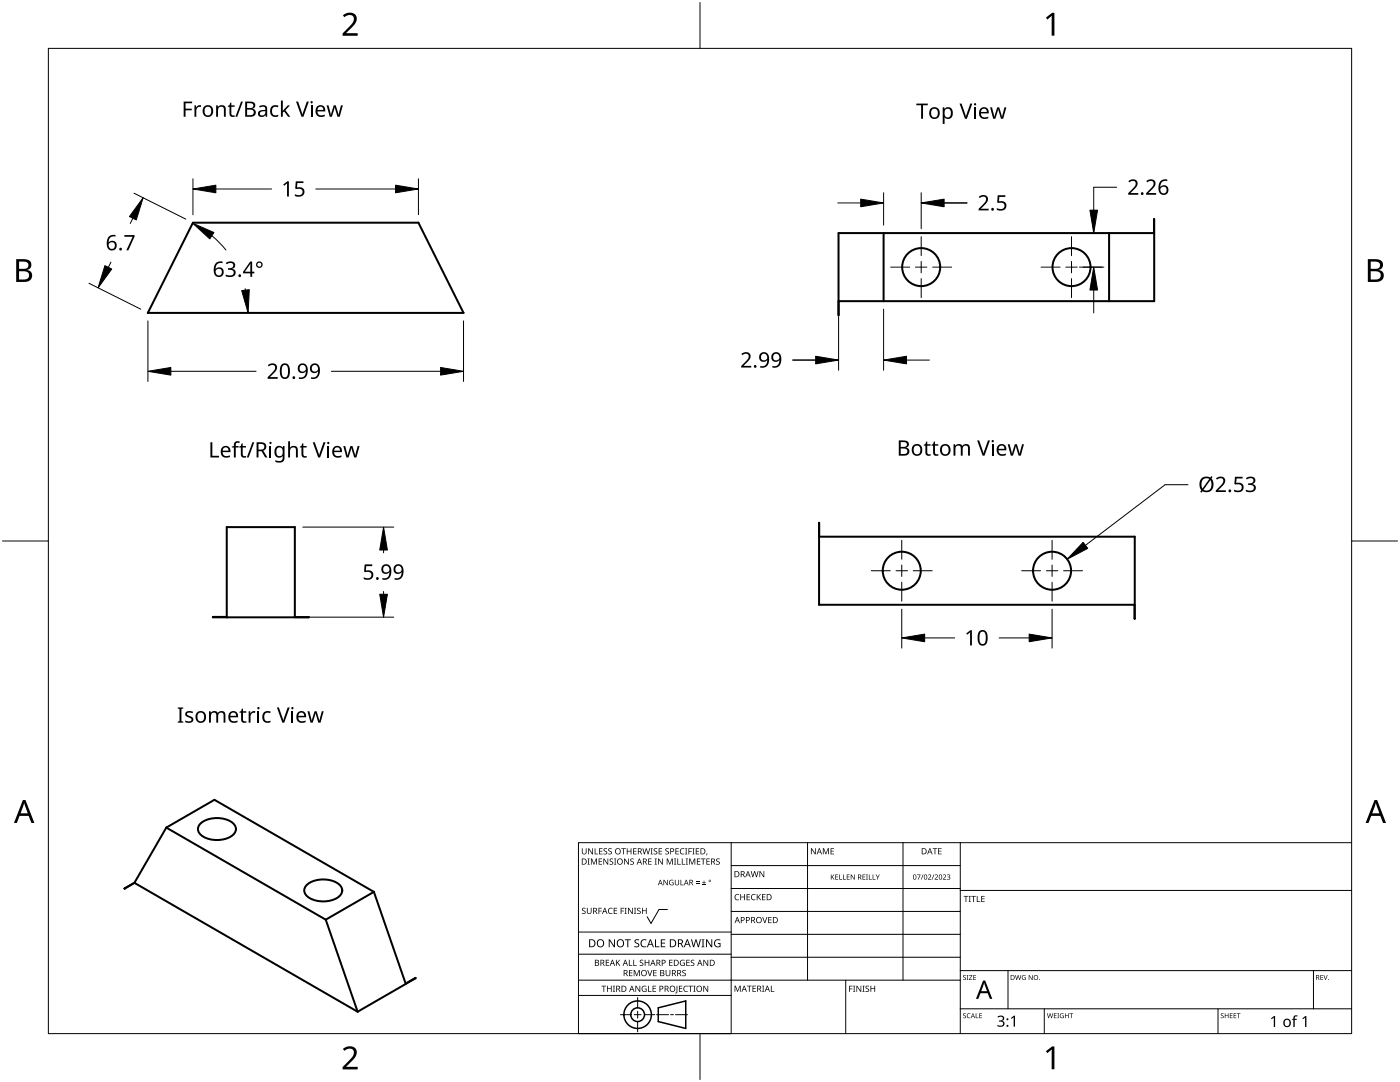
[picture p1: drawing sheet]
<svg xmlns="http://www.w3.org/2000/svg" width="279mm" height="216mm" viewBox="0 0 279 216" stroke-linecap="round" stroke-linejoin="round" font-family="sans-serif">
<g fill="none" stroke="#000" stroke-width=".4">
<path d="M38.5 44.4h45l9 18h-63zM176.3 46.5v13.6M221.3 46.5v13.6M29.5 62.4h.1M167.3 62.9h.1M167.4 60.1h62.9v-16.4v2.8h-63v16.4M163.5 104.3v2.8h63v16.3l-.1-2.7h-62.9zM45.3 123.1l-2.8 .1h19.1l-2.8-.1v-17.9h-13.5v18M24.9 177.3h.1M26.8 176.1l44.6 25.8M26.8 176.1l-1.9 1.2M33.2 165.1l31.8 18.4"/>
<path d="M33.2 165.1l-6.4 11M33.2 165.1l9.6-5.5 31.8 18.4M39.9 164.5a5.3 5.3 0 0 1 6.8 0 1.68 1.68 0 0 1-1 2.6 5.5 5.5 0 0 1-5.8-.7 1.4 1.4 0 0 1 0-1.9zM61.1 176.7a5.3 5.3 0 0 1 6.8 0 1.68 1.68 0 0 1-1 2.7 5.5 5.5 0 0 1-5.8-.8 1.4 1.4 0 0 1 0-1.9zM74.6 178l6.4 18.3 1.9-1.1-11.5 6.7M74.6 178l-9.6 5.5M65 183.5l6.4 18.4"/>
<circle cx="183.8" cy="53.3" r="3.8"/>
<circle cx="213.8" cy="53.3" r="3.8"/>
<circle cx="180" cy="113.9" r="3.8"/>
<circle cx="210" cy="113.9" r="3.8"/>
</g>
<path d="M9.7 9.7h260v196.5h-260z" fill="none" stroke="#000" stroke-width=".2"/>
<path d="M139.7 .5v9.2M.5 108h9.2M269.7 108h9.2M139.7 206.2v9.2" fill="none" stroke="#000" stroke-width=".2"/>
<g fill="#000">
<path d="M68.4 3.1a1.64 1.64 0 0 1 2.8 .4 2.52 2.52 0 0 1-1.2 2.2l-.9 .9h2.3v.5h-3v-.4l1.2-1.2a1.95 1.95 0 0 0 .9-2.2 1.23 1.23 0 0 0-1.8 .1zM208.7 3.5l1.3-.9h.4v4.5h-.5v-4l-.9 .8zM68.4 209.3a1.64 1.64 0 0 1 2.8 .4 2.52 2.52 0 0 1-1.2 2.2l-.9 1h2.3v.5h-3v-.5l1.2-1.2a1.95 1.95 0 0 0 .9-2.1 1.23 1.23 0 0 0-1.8 .1zM208.7 209.8l1.3-1h.4v4.6h-.5v-4l-.9 .7z"/>
<path d="M3.2 51.7h1.3a1.28 1.28 0 0 1 1.7 1.3 1.04 1.04 0 0 1-.8 .9 1.23 1.23 0 0 1 1 1.5 1.23 1.23 0 0 1-1.6 .9h-1.6zM3.8 54.1v1.7h.9a.86 .86 0 0 0 1.1-.9 .86 .86 0 0 0-1.1-.8zM3.8 52.2v1.4h.8a.78 .78 0 0 0 1.1-.7 .78 .78 0 0 0-1.1-.7z"/>
<path d="M273 51.7h1.3a1.28 1.28 0 0 1 1.7 1.3 1.04 1.04 0 0 1-.9 .9 1.23 1.23 0 0 1 1 1.5 1.23 1.23 0 0 1-1.5 .9h-1.6zM273.6 54.1v1.7h.9a.86 .86 0 0 0 1.1-.9 .86 .86 0 0 0-1.2-.8zM273.6 52.2v1.4h.8a.78 .78 0 0 0 1-.7 .78 .78 0 0 0-1.1-.7z"/>
<path d="M4.6 159.6h.5l1.8 4.6h-.6l-.6-1.4h-1.8l-.5 1.4h-.6zM4.8 160.2l-.7 2.1h1.4z"/>
<path d="M274.3 159.6h.5l1.8 4.6h-.6l-.5-1.4h-1.8l-.6 1.4h-.6zM274.6 160.2l-.7 2.1h1.4z"/>
</g>
<g fill="none" stroke="#000" stroke-width=".2">
<path d="M145.9 168.1v38.1h-30.5v-38.1h154.3M145.9 172.7h45.7M145.9 177.3h45.7M161.2 168.1v27.5M180.2 168.1v27.5M191.6 168.1v38.1M191.6 177.7h78.1M115.4 198.6h30.5M115.4 195.6h76.2M115.4 190.4h30.5M115.4 186h30.5M127.3 199v2.1"/>
<path d="M133.2 181.5h-1.7l-1.6 2.8-.7-1.4M145.9 181.9h45.7M145.9 186.4h45.7M145.9 191h45.7M168.8 195.6v10.6M191.6 193.7h78.1M201.2 193.7v7.6M262.1 193.7v7.6M123.8 202.5h2.1M126.6 202.5h1.3M127.3 201.8v1.4M127.3 203.8v2.1"/>
<path d="M128.6 202.5h2.1M131 202.5h2.4M133.8 202.5h.6M134.8 202.5h2.4M191.6 201.3h78.1M208.4 201.3v4.9M243.1 201.3v4.9"/>
</g>
<g fill="#000">
<path d="M116.1 169.3h.2v.8a.32 .32 0 0 0 .3 .3 .32 .32 0 0 0 .3-.3v-.8h.2v.8a.47 .47 0 0 1-.5 .4 .47 .47 0 0 1-.5-.5zM117.3 171.3h.4l-.1 .1v1l.1 .1h-.4l.1-.1v-1zM117.4 169.3h.2l.6 1v-1h.1v1.2h-.1l-.7-1v1h-.1zM117.9 171.3h.3l.3 1 .4-1h.2v1.2h-.1v-1l-.4 1h-.1l-.4-1v1h-.2zM118.7 169.3h.1v1h.6v.2h-.7zM119.5 171.3h.7v.1h-.6v.4h.5v.2h-.5v.4h.6v.1h-.7zM119.6 169.3h.6v.1h-.5v.4h.5v.1h-.5v.4h.5v.2h-.6zM120.5 169.4l.4-.1h.3l-.1 .1a.25 .25 0 0 0-.4-.1 .25 .25 0 0 0 0 .4 .4 .4 0 0 1 .5 .3 .4 .4 0 0 1-.3 .5 .4 .4 0 0 1-.5-.2h.2a.27 .27 0 0 0 .4-.1 .27 .27 0 0 0-.3-.3l-.2-.2zM120.4 171.3h.2l.6 1v-1h.2v1.2h-.2l-.6-1v1h-.2zM121.4 169.4l.5-.1h.2v.1a.25 .25 0 0 0-.4-.1 .25 .25 0 0 0 0 .4 .4 .4 0 0 1 .4 .3 .4 .4 0 0 1-.2 .5 .4 .4 0 0 1-.5-.2h.1a.27 .27 0 0 0 .5-.1 .27 .27 0 0 0-.4-.3l-.2-.2zM121.7 171.4l.4-.1 .3 .1-.1 .1a.25 .25 0 0 0-.4-.1 .25 .25 0 0 0 0 .4 .4 .4 0 0 1 .5 .3 .4 .4 0 0 1-.3 .5 .4 .4 0 0 1-.5-.3l.2 .1a.27 .27 0 0 0 .4-.2 .27 .27 0 0 0-.3-.3l-.2-.2zM122.5 171.3h.5l-.2 .1v1l.2 .1h-.5l.2-.1v-1z"/>
<path d="M124 169.3h.9v.1h-.4v1.1h-.1v-1.1h-.4zM124.6 171.3h.1l.7 1v-1h.1v1.2h-.2l-.6-1v1h-.1zM125.1 169.3h.1v.5h.7v-.5h.1v1.2h-.1v-.6h-.7v.6h-.1zM125.8 171.4l.5-.1 .2 .1v.1a.25 .25 0 0 0-.4-.1 .25 .25 0 0 0 0 .4 .4 .4 0 0 1 .4 .3 .4 .4 0 0 1-.2 .5 .4 .4 0 0 1-.5-.3l.1 .1a.27 .27 0 0 0 .5-.2 .27 .27 0 0 0-.4-.3l-.2-.2zM126.4 169.3h.6v.1h-.5v.4h.5v.1h-.5v.4h.5v.2h-.6zM128.2 169.3h.2l.2 1 .3-1h.2l.2 1 .3-1h.1l-.3 1.2h-.1l-.3-1.1-.3 1.1h-.2zM129.4 171.3h.6v.1h-.5v.4h.5v.2h-.5v.4h.5v.1h-.6zM129.8 169.3h.5l-.2 .1v1l.2 .1h-.5l.2-.1v-1zM130.7 171.3h.4l-.1 .1v1l.1 .1h-.4l.1-.1v-1zM130.5 169.4l.4-.1h.3l-.1 .1a.25 .25 0 0 0-.4-.1 .25 .25 0 0 0 0 .4 .4 .4 0 0 1 .5 .3 .4 .4 0 0 1-.3 .5 .4 .4 0 0 1-.5-.2h.2a.27 .27 0 0 0 .4-.1 .27 .27 0 0 0-.3-.3l-.2-.2zM131.4 169.3h.7v.1h-.5v.4h.5v.1h-.5v.4h.5v.2h-.7zM131.3 171.3h.2l.7 1-.1-1h.2v1.2h-.2l-.6-1v1h-.2z"/>
<path d="M132.4 175.6h.2l.6 .9v-.9h.1v1h-.2l-.6-.9v.9h-.1zM132.8 169.4l.4-.1h.3l-.1 .1a.25 .25 0 0 0-.3-.1 .25 .25 0 0 0 0 .4 .4 .4 0 0 1 .4 .3 .4 .4 0 0 1-.3 .5 .4 .4 0 0 1-.4-.2h.1a.27 .27 0 0 0 .5-.1 .27 .27 0 0 0-.4-.3l-.2-.2zM133.1 171.3h.2l.4 1 .4-1h.2v1.2h-.2v-1l-.4 1h-.1l-.4-1v1h-.1zM133.7 175.7l.5-.2 .2 .1v.1a.45 .45 0 0 0-.7 .4 .45 .45 0 0 0 .6 .4v-.3h-.2v-.1h.3v.5a.6 .6 0 0 1-.8-.1 .6 .6 0 0 1 .1-.8zM134.5 171.3h.4l-.1 .1v1l.1 .1h-.4l.2-.1v-1zM135.2 171.3h.1v1.1h.6v.1h-.7zM134.8 169.3h.7v.1h-.6v.4h.5v.1h-.5v.4h.6v.2h-.7zM134.7 175.6h.1v.7a.28 .28 0 0 0 .3 .2 .28 .28 0 0 0 .3-.2v-.7h.1v.7a.42 .42 0 0 1-.4 .4 .42 .42 0 0 1-.4-.4zM135.8 175.6h.1v.9h.5v.1h-.6zM136.1 171.3h.1v1.1h.6v.1h-.7zM135.8 169.4l.5-.2 .3 .1-.1 .1a.49 .49 0 0 0-.7 .5 .49 .49 0 0 0 .8 .4 .52 .52 0 0 1-.7 .1 .52 .52 0 0 1-.2-.6zM136.7 169.3h.5l-.2 .1v1l.2 .1h-.5l.2-.1v-1z"/>
<path d="M136.9 171.3h.4l-.1 .1v1l.1 .1h-.4l.1-.1v-1zM137.4 169.3h.7v.1h-.6v.4h.5v.2h-.5v.5h-.1zM137.5 171.3h.3l.3 1 .4-1h.3v1.2h-.2v-1l-.4 1h-.1l-.4-1v1h-.2zM138.2 169.3h.4l-.1 .1v1l.1 .1h-.4l.1-.1v-1zM138.9 176.2h.7v.1h-.7zM138.9 175.9h.7v.1h-.7zM138.9 169.3h.6v.1h-.5v.4h.5v.1h-.5v.4h.5v.2h-.6zM139.1 171.3h.7v.1h-.6v.4h.5v.2h-.5v.4h.6v.1h-.7zM140.1 176.5h.8v.1h-.8zM139.9 171.3h.9v.1h-.4v1.1h-.1v-1.1h-.4zM140.4 175.7h.2v.3h.3v.2h-.3v.3h-.2v-.3h-.3v-.2h.3zM141 170.3h.2l-.3 .4z"/>
<path d="M141 171.3h.7v.1h-.6v.4h.5v.2h-.5v.4h.6v.1h-.7zM143 171.4l.4-.1 .2 .1v.1a.25 .25 0 0 0-.4-.1 .25 .25 0 0 0 0 .4 .4 .4 0 0 1 .5 .3 .4 .4 0 0 1-.3 .5 .4 .4 0 0 1-.5-.3l.2 .1a.27 .27 0 0 0 .4-.2 .27 .27 0 0 0-.3-.3l-.3-.2zM146.8 178.6l.4-.2 .3 .1v.1a.49 .49 0 0 0-.7 .4 .49 .49 0 0 0 .7 .5 .52 .52 0 0 1-.7 0 .52 .52 0 0 1-.2-.6zM147.7 178.4h.2v.5h.6v-.5h.2v1.2h-.2v-.5h-.6v.5h-.2zM149 178.4h.7v.1h-.5v.4h.4v.2h-.4v.4h.5v.1h-.7zM150 178.6l.5-.2 .3 .1-.1 .1a.49 .49 0 0 0-.7 .4 .49 .49 0 0 0 .8 .5 .52 .52 0 0 1-.7 0 .52 .52 0 0 1-.2-.6zM149.8 173.8h.2l.2 1.1 .3-1.1h.2l.3 1.1 .2-1.1h.2l-.3 1.2h-.2l-.3-1-.3 1h-.1zM151 178.4h.2v.6l.5-.6h.2l-.5 .5 .5 .7h-.2l-.4-.6-.1 .6h-.2zM151.6 173.8h.1l.7 1v-1h.1v1.2h-.2l-.6-1v1h-.1zM152.1 178.4h.7v.1h-.6v.4h.5v.2h-.5v.4h.6v.1h-.7zM161.8 169.3h.2l.7 1v-1h.1v1.2h-.2l-.6-1v1h-.2zM164.2 169.3h.2l.4 .9 .4-.9h.2v1.2h-.1v-1.1l-.4 1.1h-.1l-.4-1.1v1.1h-.2z"/>
<path d="M165.8 169.3h.6v.1h-.5v.4h.5v.1h-.5v.4h.5v.2h-.6zM165.8 174.5h.1v.5l.6-.5-.4 .4 .5 .6h-.2l-.4-.5-.1 .5h-.1zM166.7 174.5h.6v.1h-.5v.3h.4v.1h-.4v.4h.5v.1h-.6zM167.5 174.5h.1v.9h.5v.1h-.6zM168.2 174.5h.2v.9h.4v.1h-.6zM169 174.5h.6v.1h-.5v.3h.4v.1h-.4v.4h.5v.1h-.6zM169.8 174.5h.1l.6 .8v-.8h.1v1h-.2l-.5-.8v.8h-.1zM172.1 174.5h.6v.1h-.4v.3h.4v.1h-.4v.4h.4v.1h-.6zM172.8 174.5h.4l-.1 .1v.8l.1 .1h-.4l.2-.1v-.8zM173.4 174.5h.1v.9h.5v.1h-.6zM174.2 174.5h.1v.9h.4v.1h-.5zM174.8 174.5h.1l.3 .5 .2-.5h.2l-.4 .6v.4h-.1v-.4z"/>
<path d="M183 174.5h.7l-.4 1h-.2l.5-.9h-.6zM184.2 174.5h.1l-.4 1h-.1zM185.2 174.6a.37 .37 0 0 1 .6 0 .37 .37 0 0 1-.2 .6l-.3 .2h.6v.1h-.7l.3-.4a.27 .27 0 0 0 .2-.3 .27 .27 0 0 0-.3-.2zM186.3 174.5h.2l-.4 1h-.1zM186.1 169.3h.9v.1h-.3v1.1h-.2v-1.1h-.4zM186.5 174.6a.37 .37 0 0 1 .6 0 .37 .37 0 0 1-.2 .6l-.2 .2h.5v.1h-.7l.3-.4a.27 .27 0 0 0 .3-.3 .27 .27 0 0 0-.4-.2zM187.2 169.3h.7v.1h-.5v.4h.5v.1h-.5v.4h.5v.2h-.7zM188.2 174.6a.37 .37 0 0 1 .6 0 .37 .37 0 0 1-.3 .6l-.2 .2h.5v.1h-.6l.2-.4a.27 .27 0 0 0 .3-.3 .27 .27 0 0 0-.4-.2zM189 174.6a.32 .32 0 0 1 .5-.1 .32 .32 0 0 1 0 .5h-.1a.32 .32 0 0 1 .2 .4 .32 .32 0 0 1-.5 .1l-.1-.1a.26 .26 0 0 0 .4 .1 .26 .26 0 0 0 0-.4l-.3-.2a.23 .23 0 0 0 .4 0 .23 .23 0 0 0-.1-.4 .23 .23 0 0 0-.3 .2zM192.3 178.8h.9v.1h-.3v1.1h-.2v-1.1h-.4zM193.3 178.8h.5l-.2 .1v1l.2 .1h-.5l.2-.1v-1zM193.8 178.8h1v.1h-.4v1.1h-.2v-1.1h-.4z"/>
<path d="M194.9 178.8h.2v1.1h.5v.1h-.7zM195.8 178.8h.7v.1h-.5v.4h.5v.1h-.5v.5h.5v.1h-.7zM116.2 181.3l.4-.2 .3 .1-.1 .1a.25 .25 0 0 0-.4-.1 .25 .25 0 0 0 0 .4 .4 .4 0 0 1 .5 .3 .4 .4 0 0 1-.3 .5 .4 .4 0 0 1-.5-.2h.2a.27 .27 0 0 0 .4-.1 .27 .27 0 0 0-.3-.3l-.2-.2zM117.1 181.1h.2v.8a.32 .32 0 0 0 .3 .3 .32 .32 0 0 0 .3-.3v-.8h.2v.8a.47 .47 0 0 1-.5 .5 .47 .47 0 0 1-.5-.5zM119.4 181.1h.7v.2h-.5v.4h.5v.1h-.5v.6h-.2zM120 196.7h1v.1h-.4v1.1h-.2v-1.1h-.4zM120.9 191.5h.7v.1h-.6v.4h.5v.2h-.5v.4h.6v.1h-.7zM121.5 181.3l.4-.2 .4 .1-.1 .1a.49 .49 0 0 0-.7 .5 .49 .49 0 0 0 .7 .4 .52 .52 0 0 1-.6 .1 .52 .52 0 0 1-.3-.6zM121.1 196.7h.2v.5h.6v-.5h.2v1.2h-.2v-.6h-.6v.6h-.2zM121.5 187.4h.2l.9 1.3v-1.3h.1v1.6h-.2l-.8-1.3v1.3h-.2zM122.3 196.7h.4l-.1 .1v1l.1 .1h-.4l.2-.1v-1zM122.5 181.1h.7v.2h-.6v.4h.5v.1h-.5v.4h.6v.2h-.7z"/>
<path d="M122.9 191.5h.2v.6l.5-.6h.2l-.5 .5 .5 .7h-.2l-.4-.6-.1 .6h-.2zM123.9 181.1h.6v.2h-.5v.4h.5v.1h-.5v.6h-.1zM124.7 181.1h.4l-.2 .2v.9l.2 .2h-.4l.1-.2v-.9zM124.7 187.4h1.2v.2h-.5v1.4h-.2v-1.4h-.5zM125.5 191.5h.2v1.1h.5v.1h-.7zM125.5 193.6h.7v.1h-.5v.4h.5v.1h-.5v.4h.5v.2h-.7zM125.3 181.1h.2l.7 1.1-.1-1.1h.2v1.3h-.2l-.6-1v1h-.2zM126.4 191.5h.1v1.1h.6v.1h-.7zM126.5 181.1h.5l-.2 .2v.9l.2 .2h-.5l.2-.2v-.9zM126.5 193.6h.2l.4 1 .4-1h.2v1.2h-.2v-1.1l-.4 1.1h-.1l-.4-1.1v1.1h-.1zM126.7 187.6l.3-.2 .6 .1-.2 .1a.33 .33 0 0 0-.6 .2 .33 .33 0 0 0 .4 .4 .47 .47 0 0 1 .4 .6 .47 .47 0 0 1-.7 .2h-.3v-.2h.2a.35 .35 0 0 0 .6-.2 .35 .35 0 0 0-.5-.4l-.3-.2zM126.8 196.7h.2l.6 1v-1h.2v1.2h-.2l-.7-1 .1 1h-.2z"/>
<path d="M127.2 181.3l.4-.2 .3 .1-.1 .1a.25 .25 0 0 0-.4-.1 .25 .25 0 0 0 0 .4 .4 .4 0 0 1 .5 .3 .4 .4 0 0 1-.3 .5 .4 .4 0 0 1-.5-.2h.2a.27 .27 0 0 0 .4-.1 .27 .27 0 0 0-.3-.3l-.2-.2zM127.7 191.6l.4-.1 .3 .1-.1 .1a.25 .25 0 0 0-.3-.1 .25 .25 0 0 0 0 .4 .4 .4 0 0 1 .4 .3 .4 .4 0 0 1-.3 .5 .4 .4 0 0 1-.4-.3l.1 .1a.27 .27 0 0 0 .5-.2 .27 .27 0 0 0-.4-.3l-.2-.2zM128 187.6l.6-.2 .4 .1-.1 .2a.63 .63 0 0 0-.9 .5 .63 .63 0 0 0 1 .6v.2a.83 .83 0 0 1-1.1-.3 .83 .83 0 0 1 .1-1.1zM128.2 196.8l.6-.1 .2 .1v.1a.5 .5 0 0 0-.8 .4 .5 .5 0 0 0 .7 .5v-.4h-.3v-.1h.4v.6a.66 .66 0 0 1-.8-.2 .66 .66 0 0 1 0-.9zM128.1 181.1h.2v.6h.6v-.6h.2v1.3h-.2v-.6h-.6v.6h-.2zM129.2 193.6h.1l.4 1 .3-1h.2l-.4 1.2h-.2zM129.3 196.7h.2v1.1h.5v.1h-.7zM128.7 191.5h.1v.5h.6v-.5h.2v1.2h-.2v-.5h-.6v.5h-.1zM130.7 187.4h.2v1.4h.7v.2h-.9zM130.2 196.7h.7v.1h-.5v.4h.5v.1h-.5v.5h.5v.1h-.7zM130.4 193.6h.6v.1h-.5v.4h.5v.1h-.5v.4h.5v.2h-.6zM131.9 187.4h.9v.2h-.7v.5h.6v.2h-.6v.5h.7v.2h-.9z"/>
<path d="M132.8 193.6h.2v.7a.32 .32 0 0 0 .3 .4 .32 .32 0 0 0 .3-.4v-.7h.2v.7a.47 .47 0 0 1-.5 .5 .47 .47 0 0 1-.5-.5zM133.5 191.5h.7v.1h-.5v.4h.5v.2h-.5v.4h.5v.1h-.7zM135 196.7h.2v1.3l-.1 .2h-.3l-.1-.1 .3-.2zM135.5 196.7h.7v.1h-.5v.4h.4v.1h-.4v.5h.5v.1h-.7zM135.8 191.7l.5-.2 .4 .1-.1 .1a.5 .5 0 0 0-.8 .4 .5 .5 0 0 0 .7 .5v-.4h-.2v-.1h.4v.6a.66 .66 0 0 1-.9-.1 .66 .66 0 0 1 0-.9zM136.2 193.7l.4-.2 .3 .1-.1 .1a.25 .25 0 0 0-.4-.1 .25 .25 0 0 0 0 .4 .4 .4 0 0 1 .5 .3 .4 .4 0 0 1-.3 .5 .4 .4 0 0 1-.5-.2h.2a.27 .27 0 0 0 .5-.1 .27 .27 0 0 0-.4-.3l-.2-.2zM136.5 196.8l.5-.1 .3 .1-.1 .1a.49 .49 0 0 0-.7 .4 .49 .49 0 0 0 .8 .4 .52 .52 0 0 1-.7 .1 .52 .52 0 0 1-.2-.6zM137 191.5h.6v.1h-.5v.4h.5v.2h-.5v.4h.5v.1h-.6zM137.4 196.7h.9v.1h-.4v1.1h-.1v-1.1h-.4zM137.9 191.6l.4-.1 .3 .1-.1 .1a.25 .25 0 0 0-.4-.1 .25 .25 0 0 0 0 .4 .4 .4 0 0 1 .5 .3 .4 .4 0 0 1-.3 .5 .4 .4 0 0 1-.5-.3l.2 .1a.27 .27 0 0 0 .4-.2 .27 .27 0 0 0-.3-.3l-.2-.2zM138.4 196.7h.4l-.1 .1v1l.1 .1h-.4l.1-.1v-1zM137.9 187.4h.2l.3 1.4 .4-1.4h.2l.4 1.4 .3-1.4h.2l-.4 1.6h-.2l-.4-1.3-.4 1.3h-.2z"/>
<path d="M140 187.4h.6l-.2 .2v1.3l.2 .1h-.6l.2-.1v-1.3zM140.4 196.7h.1l.7 1v-1h.1v1.2h-.1l-.7-1v1h-.1zM140.4 191.5h.2l.6 1v-1h.1v1.2h-.1l-.7-1v1h-.1zM140.9 187.4h.2l.9 1.3v-1.3h.1v1.6h-.2l-.8-1.3v1.3h-.2zM142.7 187.6l.7-.2 .4 .1-.1 .2a.65 .65 0 0 0-1 .5 .65 .65 0 0 0 .9 .6v-.4h-.3v-.2h.5v.7a.86 .86 0 0 1-1.1-.1 .86 .86 0 0 1 0-1.2zM146.6 196.7h.2l.4 1 .4-1h.2v1.2h-.1v-1.1l-.4 1.1h-.2l-.4-1.1v1.1h-.1zM149.1 196.7h.9v.1h-.4v1.1h-.1v-1.1h-.4zM150.2 196.7h.7v.1h-.6v.4h.5v.1h-.5v.5h.6v.1h-.7zM152.1 183h.2l.3 1 .4-1h.1l-.4 1.2h-.1zM152.1 196.7h.4l-.1 .1v1l.1 .1h-.4l.1-.1v-1zM153.8 196.7h.2v1.1h.5v.1h-.7zM153.3 183h.7v.1h-.5v.4h.5v.1h-.5v.5h.5v.1h-.7z"/>
<path d="M169.5 196.7h.6v.1h-.5v.5h.5v.1h-.5v.5h-.1zM170.2 196.7h.5l-.2 .1v1l.2 .1h-.5l.2-.1v-1zM170.9 196.7h.2l.6 1v-1h.2v1.2h-.2l-.6-1v1h-.2zM172.1 196.7h.5l-.2 .1v1l.2 .1h-.5l.2-.1v-1zM172.8 196.8l.4-.1h.2v.2a.25 .25 0 0 0-.4-.1 .25 .25 0 0 0 0 .4 .4 .4 0 0 1 .5 .3 .4 .4 0 0 1-.3 .4 .4 .4 0 0 1-.5-.2l.2 .1a.27 .27 0 0 0 .4-.2 .27 .27 0 0 0-.3-.3l-.3-.2zM173.7 196.7h.2v.5h.6v-.5h.2v1.2h-.2v-.6h-.6v.6h-.2zM192.2 194.7l.4-.1h.2l-.1 .1a.24 .24 0 0 0-.3 0 .24 .24 0 0 0-.1 .3 .24 .24 0 0 0 .4 .1 .31 .31 0 0 1 0 .4 .31 .31 0 0 1-.5-.1 .24 .24 0 0 0 .3 .1 .24 .24 0 0 0 .1-.3l-.4-.3zM192.9 194.6h.4l-.1 .1v.7l.1 .1h-.4l.1-.1v-.7zM193.4 194.6h.6l-.5 .8h.6v.1h-.7l.5-.8h-.5zM194.2 194.6h.6v.1h-.4v.3h.4v.1h-.4v.3h.4v.1h-.6zM202.6 194.6h.1l.2 .8 .2-.8h.2l.2 .8 .2-.8h.1l-.2 .9h-.2l-.2-.8-.2 .8h-.2zM204 194.7l.4-.1h.3l-.1 .1a.4 .4 0 0 0-.6 .4 .4 .4 0 0 0 .6 .3v-.3l-.2-.1h.3v.5a.53 .53 0 0 1-.7-.1 .53 .53 0 0 1 0-.7z"/>
<path d="M205.3 194.6h.1l.6 .8v-.8h.1v.9h-.2l-.5-.8v.8h-.1zM263.5 194.6h.6v.1h-.5v.3h.4v.1h-.4v.3h.5v.1h-.6zM264.1 194.6h.2l.2 .8 .3-.8h.2l-.4 .9h-.1zM192.2 202.3l.4-.1h.2l-.1 .1a.24 .24 0 0 0-.3 0 .24 .24 0 0 0-.1 .3 .24 .24 0 0 0 .4 .1 .31 .31 0 0 1 0 .5 .31 .31 0 0 1-.5-.2 .24 .24 0 0 0 .3 .1 .24 .24 0 0 0 .1-.3l-.4-.2zM193.1 202.3l.3-.1h.3l-.1 .1a.39 .39 0 0 0-.5 .4 .39 .39 0 0 0 .5 .3 .46 .46 0 0 1-.6 0 .46 .46 0 0 1 .1-.7zM194.7 202.2h.1v.8h.5v.2h-.6zM195.4 202.2h.6v.1h-.4v.3h.4v.1h-.4v.4h.4v.1h-.6zM199.1 202.9a.73 .73 0 0 1 .8-.3 .73 .73 0 0 1 .5 .8l-.4 .3a.62 .62 0 0 1 .5 .8 .62 .62 0 0 1-.9 .4l-.6-.1v-.3l.3 .1a.49 .49 0 0 0 .7 0 .49 .49 0 0 0 0-.7l-.6-.1v-.2a.46 .46 0 0 0 .6 0 .46 .46 0 0 0 0-.7h-.4l-.4 .2zM201.7 203.1l.6-.4h.3v2.2h-.3v-1.9l-.4 .3zM209 202.2h.1l.2 .8 .2-.8h.1l.3 .8 .2-.8h.1l-.3 1h-.1l-.2-.9-.3 .9h-.1zM210.3 202.2h.6v.1h-.4v.3h.3v.1h-.3v.4h.4v.1h-.6zM211 202.2h.4l-.2 .1v.8l.2 .1h-.4l.1-.1v-.8z"/>
<path d="M211.6 202.3l.7-.1-.1 .1a.4 .4 0 0 0-.6 .4 .4 .4 0 0 0 .6 .3v-.2l-.2-.2h.3v.5a.53 .53 0 0 1-.7-.1 .53 .53 0 0 1 0-.7zM212.5 202.2h.2v.4h.5v-.4h.1v1h-.1v-.5h-.5v.5h-.2zM213.4 202.2h.8v.1h-.3v.9h-.2v-.9h-.3zM243.7 202.3l.3-.1h.2v.1a.24 .24 0 0 0-.3 0 .24 .24 0 0 0-.1 .3 .24 .24 0 0 0 .3 .1 .31 .31 0 0 1 0 .5 .31 .31 0 0 1-.5-.2 .24 .24 0 0 0 .4 .1 .24 .24 0 0 0 0-.3l-.3-.2zM244.4 202.2h.2v.4h.5v-.4h.1v1h-.1v-.5h-.5v.5h-.2zM245.4 202.2h.6v.1h-.4v.3h.4v.1h-.4v.4h.4v.1h-.6zM246.2 202.2h.5v.1h-.4v.3h.4v.1h-.4v.4h.4v.1h-.5zM246.8 202.2h.8v.1h-.3v.9h-.2v-.9h-.3zM253.7 203.2l.6-.5h.2v2.2h-.3v-1.9l-.4 .4zM258.2 202.7l.3-.1h.5l-.1 .3-.4-.1-.1 .2v.3h.4v.2h-.4v1.4h-.3v-1.4h-.3l.3-.2zM259.9 203.2l.6-.5h.2v2.2h-.2v-1.9l-.5 .4z"/>
<path d="M116.1 171.3h.4a.61 .61 0 0 1 .6 .6 .61 .61 0 0 1-.6 .6h-.4zM116.3 171.4v1h.1a.48 .48 0 0 0 .5-.5 .48 .48 0 0 0-.4-.5z"/>
<path d="M122.7 169.9a.61 .61 0 0 1 1.2 0 .61 .61 0 0 1-1.2 0zM122.9 169.9a.45 .45 0 0 0 .9 0 .45 .45 0 0 0-.9 0z"/>
<path d="M123.1 171.9a.61 .61 0 0 1 1.2 0 .61 .61 0 0 1-1.2 0zM123.3 171.9a.45 .45 0 0 0 .9 0 .45 .45 0 0 0-.9 0z"/>
<path d="M127.3 169.3h.3a.35 .35 0 0 1 .5 .2 .35 .35 0 0 1-.3 .4l.4 .6h-.2l-.3-.5h-.3v.5h-.1zM127.4 169.4v.4h.2a.23 .23 0 0 0 .3-.2 .23 .23 0 0 0-.3-.2z"/>
<path d="M127.5 171.3h.2l.4 1.2h-.1l-.2-.4h-.4l-.2 .4h-.1zM127.6 171.5l-.2 .5h.4z"/>
<path d="M128.3 171.3h.3a.35 .35 0 0 1 .5 .2 .35 .35 0 0 1-.3 .5l.4 .5h-.2l-.3-.5h-.2v.5h-.2zM128.5 171.4v.5h.1a.23 .23 0 0 0 .3-.2 .23 .23 0 0 0-.3-.3z"/>
<path d="M131.7 175.5h.1l.5 1.1h-.2l-.1-.3h-.4l-.2 .3h-.1zM131.8 175.7l-.2 .5h.3z"/>
<path d="M133.8 169.3h.3a.41 .41 0 0 1 .4 .5 .41 .41 0 0 1-.6 .2v.5h-.1zM133.9 169.4v.5a.29 .29 0 0 0 .5-.3 .29 .29 0 0 0-.5-.2z"/>
<path d="M136.9 175.5h.1l.4 1.1h-.1l-.1-.3h-.5l-.1 .3h-.1zM137 175.7l-.2 .5h.3z"/>
<path d="M137.6 175.6h.3a.31 .31 0 0 1 .4 .2 .31 .31 0 0 1-.2 .4l.3 .4h-.2l-.3-.4h-.2v.4h-.1zM137.7 175.7v.4h.2a.21 .21 0 0 0 .2-.2 .21 .21 0 0 0-.2-.2z"/>
<path d="M139.8 169.3h.4a.61 .61 0 0 1 .6 .6 .61 .61 0 0 1-.7 .6h-.3zM140 169.4v.9h.1a.48 .48 0 0 0 .5-.4 .48 .48 0 0 0-.4-.5z"/>
<path d="M141.4 175.8a.25 .25 0 0 1 .5 0 .25 .25 0 0 1-.5 0zM141.5 175.8a.15 .15 0 0 0 .3 0 .15 .15 0 0 0-.3 0z"/>
<path d="M141.9 171.3h.4a.35 .35 0 0 1 .4 .2 .35 .35 0 0 1-.2 .5l.3 .5h-.2l-.3-.5h-.2v.5h-.2zM142.1 171.4v.5h.2a.23 .23 0 0 0 .2-.2 .23 .23 0 0 0-.3-.3z"/>
<path d="M146.6 173.8h.4a.61 .61 0 0 1 .6 .6 .61 .61 0 0 1-.7 .6h-.3zM146.7 174v.9h.2a.48 .48 0 0 0 .5-.5 .48 .48 0 0 0-.5-.4z"/>
<path d="M147.8 173.8h.4a.35 .35 0 0 1 .4 .3 .35 .35 0 0 1-.2 .4l.3 .5h-.2l-.3-.5h-.2v.5h-.2zM148 174v.4h.2a.23 .23 0 0 0 .3-.2 .23 .23 0 0 0-.3-.2z"/>
<path d="M149.2 173.8h.1l.5 1.2h-.1l-.2-.3h-.5l-.1 .3h-.2zM149.3 174l-.2 .5h.4z"/>
<path d="M153 178.4h.4a.61 .61 0 0 1 .6 .6 .61 .61 0 0 1-.6 .6h-.4zM153.2 178.5v1h.1a.48 .48 0 0 0 .5-.5 .48 .48 0 0 0-.4-.5z"/>
<path d="M163.4 169.2h.2l.5 1.3h-.2l-.2-.4h-.4l-.2 .4h-.1zM163.5 169.4l-.2 .6h.4z"/>
<path d="M171.2 174.5h.3a.29 .29 0 0 1 .4 .2 .29 .29 0 0 1-.2 .4l.3 .4h-.2l-.2-.4h-.2v.4h-.2zM171.4 174.6v.4h.1a.2 .2 0 0 0 .3-.2 .2 .2 0 0 0-.3-.2z"/>
<path d="M182.3 174.6h.4l.2 .5a.38 .38 0 0 1-.5 .4 .38 .38 0 0 1-.2-.6zM182.4 174.6v.1a.39 .39 0 0 0-.1 .4 .39 .39 0 0 0 .4 .3 .4 .4 0 0 0 .1-.5 .4 .4 0 0 0-.4-.3z"/>
<path d="M184 169.3h.3a.61 .61 0 0 1 .6 .6 .61 .61 0 0 1-.6 .6h-.3zM184.1 169.4v.9h.2a.48 .48 0 0 0 .5-.4 .48 .48 0 0 0-.5-.5z"/>
<path d="M184.5 174.6h.4l.1 .5a.38 .38 0 0 1-.4 .4 .38 .38 0 0 1-.2-.6zM184.6 174.6l-.1 .1a.39 .39 0 0 0 0 .4 .39 .39 0 0 0 .3 .3 .4 .4 0 0 0 .2-.5 .4 .4 0 0 0-.4-.3z"/>
<path d="M185.5 169.2h.1l.5 1.3h-.1l-.2-.4h-.5l-.1 .4h-.2zM185.6 169.4l-.2 .6h.4z"/>
<path d="M187.5 174.6h.4l.1 .5a.38 .38 0 0 1-.4 .4 .38 .38 0 0 1-.2-.6zM187.6 174.6l-.1 .1a.39 .39 0 0 0-.1 .4 .39 .39 0 0 0 .4 .3 .4 .4 0 0 0 .2-.5 .4 .4 0 0 0-.4-.3z"/>
<path d="M118.4 181.1h.3a.35 .35 0 0 1 .4 .3 .35 .35 0 0 1-.2 .4l.3 .6h-.1l-.3-.5h-.3v.5h-.1zM118.5 181.3v.4h.2a.23 .23 0 0 0 .3-.2 .23 .23 0 0 0-.3-.2z"/>
<path d="M118.7 191.5h.4a.31 .31 0 0 1 .4 .2 .31 .31 0 0 1-.2 .4 .33 .33 0 0 1 .3 .4 .33 .33 0 0 1-.4 .2h-.5zM118.9 192.2v.4h.2a.23 .23 0 0 0 .3-.2 .23 .23 0 0 0-.3-.2zM118.9 191.6v.4h.2a.21 .21 0 0 0 .3-.2 .21 .21 0 0 0-.3-.2z"/>
<path d="M117.6 187.4h.5a.79 .79 0 0 1 .7 .8 .79 .79 0 0 1-.8 .8h-.4zM117.8 187.6v1.2h.2a.62 .62 0 0 0 .6-.6 .62 .62 0 0 0-.6-.6z"/>
<path d="M119.8 191.5h.4a.35 .35 0 0 1 .4 .3 .35 .35 0 0 1-.2 .4l.3 .5h-.2l-.3-.5h-.2v.5h-.2zM120 191.6v.5h.2a.23 .23 0 0 0 .3-.2 .23 .23 0 0 0-.3-.3z"/>
<path d="M119.3 187.6a.77 .77 0 0 1 1.1 .1 .77 .77 0 0 1-.2 1.1 .77 .77 0 0 1-1-.2l-.1-.6zM119.5 187.7a.63 .63 0 0 0-.2 .8 .63 .63 0 0 0 .8 .3 .63 .63 0 0 0 .2-.9 .63 .63 0 0 0-.8-.2z"/>
<path d="M120.6 181.1h.2l.4 1.3h-.1l-.2-.4h-.4l-.2 .4h-.1zM120.7 181.3l-.2 .6h.4z"/>
<path d="M122.1 191.5h.2l.5 1.2h-.2l-.1-.3h-.5l-.2 .3h-.1zM122.2 191.7l-.2 .5h.4z"/>
<path d="M123 196.7h.3a.35 .35 0 0 1 .4 .2 .35 .35 0 0 1-.2 .5l.3 .5h-.1l-.3-.5h-.3v.5h-.1zM123.1 196.8v.5h.2a.23 .23 0 0 0 .3-.3 .23 .23 0 0 0-.3-.2z"/>
<path d="M123.3 187.6a.77 .77 0 0 1 1.1 .1 .77 .77 0 0 1-.2 1.1 .77 .77 0 0 1-1.1-.2v-.6zM123.5 187.7a.63 .63 0 0 0-.2 .8 .63 .63 0 0 0 .8 .3 .63 .63 0 0 0 .2-.9 .63 .63 0 0 0-.8-.2z"/>
<path d="M124.5 193.6h.3a.35 .35 0 0 1 .4 .2 .35 .35 0 0 1-.2 .4l.3 .6h-.1l-.3-.5h-.3v.5h-.1zM124.6 193.7v.4h.2a.23 .23 0 0 0 .3-.2 .23 .23 0 0 0-.3-.2z"/>
<path d="M124 196.7h.4a.61 .61 0 0 1 .6 .6 .61 .61 0 0 1-.6 .6h-.4zM124.2 196.8v1h.2a.48 .48 0 0 0 .5-.5 .48 .48 0 0 0-.5-.5z"/>
<path d="M124.7 191.5h.2l.4 1.2h-.1l-.2-.3h-.4l-.2 .3h-.1zM124.8 191.7l-.2 .5h.4z"/>
<path d="M126 196.7h.2l.4 1.2h-.1l-.2-.4h-.4l-.2 .4h-.1zM126.1 196.8l-.2 .6h.4z"/>
<path d="M127.9 194.2a.61 .61 0 0 1 1.2 0 .61 .61 0 0 1-1.2 0zM128.1 194.2a.45 .45 0 0 0 .9 0 .45 .45 0 0 0-.9 0z"/>
<path d="M129.7 187.4h.2l.6 1.6h-.2l-.2-.5h-.6l-.2 .5h-.2zM129.8 187.6l-.3 .7h.5z"/>
<path d="M130.2 191.5h.2l.4 1.2h-.1l-.2-.3h-.4l-.2 .3h-.1zM130.3 191.7l-.2 .5h.4z"/>
<path d="M131 191.5h.3a.35 .35 0 0 1 .5 .3 .35 .35 0 0 1-.3 .4l.4 .5h-.2l-.3-.5h-.2v.5h-.2zM131.2 191.6v.5h.1a.23 .23 0 0 0 .3-.2 .23 .23 0 0 0-.3-.3z"/>
<path d="M131.8 193.6h.3a.31 .31 0 0 1 .4 .1 .31 .31 0 0 1-.2 .4 .33 .33 0 0 1 .3 .4 .33 .33 0 0 1-.4 .3h-.4zM131.9 194.2v.4h.3a.23 .23 0 0 0 .2-.2 .23 .23 0 0 0-.3-.2zM131.9 193.7v.4h.2a.21 .21 0 0 0 .3-.2 .21 .21 0 0 0-.3-.2z"/>
<path d="M131.6 196.7h.3a.41 .41 0 0 1 .5 .5 .41 .41 0 0 1-.6 .2v.5h-.2zM131.8 196.8v.5a.29 .29 0 0 0 .4-.2 .29 .29 0 0 0-.4-.3z"/>
<path d="M132.6 196.7h.4a.35 .35 0 0 1 .4 .2 .35 .35 0 0 1-.2 .5l.3 .5h-.2l-.3-.5h-.2v.5h-.2zM132.8 196.8v.5h.2a.23 .23 0 0 0 .3-.3 .23 .23 0 0 0-.3-.2z"/>
<path d="M132.1 191.5h.3a.41 .41 0 0 1 .4 .5 .41 .41 0 0 1-.6 .3v.4h-.1zM132.2 191.6v.5a.29 .29 0 0 0 .5-.2 .29 .29 0 0 0-.5-.3z"/>
<path d="M134.1 193.6h.3a.35 .35 0 0 1 .5 .2 .35 .35 0 0 1-.3 .4l.4 .6h-.2l-.3-.5h-.2v.5h-.2zM134.3 193.7v.4h.1a.23 .23 0 0 0 .3-.2 .23 .23 0 0 0-.3-.2z"/>
<path d="M133.6 197.3a.61 .61 0 0 1 1.2 0 .61 .61 0 0 1-1.2 0zM133.8 197.3a.45 .45 0 0 0 .9 0 .45 .45 0 0 0-.9 0z"/>
<path d="M133.7 187.4h.5a.79 .79 0 0 1 .7 .8 .79 .79 0 0 1-.8 .8h-.4zM133.9 187.6v1.2h.2a.62 .62 0 0 0 .6-.6 .62 .62 0 0 0-.6-.6z"/>
<path d="M135.2 193.6h.3a.35 .35 0 0 1 .4 .2 .35 .35 0 0 1-.2 .4l.3 .6h-.2l-.2-.5h-.3v.5h-.1zM135.3 193.7v.4h.2a.23 .23 0 0 0 .3-.2 .23 .23 0 0 0-.3-.2z"/>
<path d="M134.5 191.5h.4a.61 .61 0 0 1 .6 .6 .61 .61 0 0 1-.7 .6h-.3zM134.6 191.6v1h.2a.48 .48 0 0 0 .5-.5 .48 .48 0 0 0-.5-.5z"/>
<path d="M135.3 187.4h.4a.45 .45 0 0 1 .6 .3 .45 .45 0 0 1-.3 .6l.4 .7h-.2l-.4-.6h-.3v.6h-.2zM135.5 187.6v.6h.2a.3 .3 0 0 0 .4-.3 .3 .3 0 0 0-.4-.3z"/>
<path d="M137.1 187.4h.2l.6 1.6h-.2l-.2-.5h-.7l-.1 .5h-.2zM137.2 187.6l-.3 .7h.5z"/>
<path d="M139.6 191.5h.1l.5 1.2h-.2l-.1-.3h-.5l-.1 .3h-.2zM139.7 191.7l-.2 .5h.4z"/>
<path d="M138.9 197.3a.61 .61 0 0 1 1.2 0 .61 .61 0 0 1-1.2 0zM139.1 197.3a.45 .45 0 0 0 .9 0 .45 .45 0 0 0-.9 0z"/>
<path d="M141.7 191.5h.3a.61 .61 0 0 1 .6 .6 .61 .61 0 0 1-.6 .6h-.3zM141.8 191.6v1h.2a.48 .48 0 0 0 .5-.5 .48 .48 0 0 0-.5-.5z"/>
<path d="M147.1 183h.1l.5 1.2h-.2l-.1-.4h-.5l-.2 .4h-.1zM147.1 183.1l-.2 .6h.4z"/>
<path d="M147.8 183h.4a.41 .41 0 0 1 .4 .5 .41 .41 0 0 1-.6 .2v.5h-.2zM148 183.1v.5a.29 .29 0 0 0 .5-.2 .29 .29 0 0 0-.5-.3z"/>
<path d="M148.5 196.7h.1l.5 1.2h-.2l-.1-.4h-.5l-.2 .4h-.1zM148.5 196.8l-.2 .6h.4z"/>
<path d="M148.9 183h.3a.41 .41 0 0 1 .4 .5 .41 .41 0 0 1-.6 .2v.5h-.1zM149 183.1v.5a.29 .29 0 0 0 .5-.2 .29 .29 0 0 0-.5-.3z"/>
<path d="M149.9 183h.3a.35 .35 0 0 1 .5 .2 .35 .35 0 0 1-.3 .5l.4 .5h-.2l-.3-.5h-.2v.5h-.2zM150.1 183.1v.5h.1a.23 .23 0 0 0 .3-.3 .23 .23 0 0 0-.3-.2z"/>
<path d="M151.1 196.7h.4a.35 .35 0 0 1 .4 .2 .35 .35 0 0 1-.2 .5l.3 .5h-.2l-.3-.5h-.2v.5h-.2zM151.3 196.8v.5h.2a.23 .23 0 0 0 .2-.3 .23 .23 0 0 0-.2-.2z"/>
<path d="M150.8 183.6a.61 .61 0 0 1 1.2 0 .61 .61 0 0 1-1.2 0zM151.1 183.6a.45 .45 0 0 0 .9 0 .45 .45 0 0 0-.9 0z"/>
<path d="M153.1 196.7h.1l.5 1.2h-.2l-.1-.4h-.5l-.2 .4h-.1zM153.1 196.8l-.2 .6h.4z"/>
<path d="M154.3 183h.3a.61 .61 0 0 1 .6 .6 .61 .61 0 0 1-.6 .6h-.3zM154.4 183.1v1h.2a.48 .48 0 0 0 .5-.5 .48 .48 0 0 0-.5-.5z"/>
<path d="M196.2 195.7h.4l1.4 3.6h-.4l-.5-1.1h-1.4l-.5 1.1h-.4zM196.4 196.1l-.6 1.7h1.2z"/>
<path d="M201.7 194.6h.3a.49 .49 0 0 1 .5 .5 .49 .49 0 0 1-.5 .4h-.3zM201.8 194.7v.7h.4l.1-.2v-.3z"/>
<path d="M206.2 195.1a.5 .5 0 0 1 1 0 .5 .5 0 0 1-1 0zM206.4 195.1a.36 .36 0 0 0 .7 0 .36 .36 0 0 0-.7 0z"/>
<path d="M262.7 194.6h.2a.28 .28 0 0 1 .4 .1 .28 .28 0 0 1-.2 .4l.3 .4h-.2l-.2-.4h-.2v.4h-.1zM262.8 194.7v.3h.1a.19 .19 0 0 0 .3-.2 .19 .19 0 0 0-.3-.1z"/>
<path d="M194.1 202.2l.5 1-.3-.3h-.3l-.3 .3zM194.2 202.3l-.2 .4h.3z"/>
<path d="M256.3 203.5a.81 .81 0 0 1 1.2 .1 .81 .81 0 0 1-.2 1.1 .81 .81 0 0 1-1.1-.2l-.1-.6zM256.6 203.6a.6 .6 0 0 0-.2 .8 .6 .6 0 0 0 .8 .2l.1-.2a.56 .56 0 0 0 0-.7 .56 .56 0 0 0-.7-.1z"/>
<circle cx="207.5" cy="195.5" r=".09"/>
<circle cx="265.1" cy="195.5" r=".09"/>
<circle cx="201.1" cy="204.7" r=".2"/>
<circle cx="201.1" cy="203.4" r=".2"/>
</g>
<g fill="none" stroke="#000" stroke-width=".3">
<path d="M131.4 201.1l5.5-1.4v5.5l-5.5-1.4z"/>
<circle cx="127.3" cy="202.5" r="1.37"/>
<circle cx="127.3" cy="202.5" r="2.74"/>
</g>
<g fill="#000">
<path d="M36.7 20.3h1.6v.3h-1.3v1.1h1.3v.3h-1.3v1.3h-.3zM38.8 21h.3l.1 .4 .4-.4h.5v.3h-.4a.73 .73 0 0 0-.5 .8v1.2h-.4zM43.1 21h.3l.1 .3a.87 .87 0 0 1 .9-.3 .87 .87 0 0 1 .7 .8v1.5h-.4v-1.5a.61 .61 0 0 0-.8-.5 .61 .61 0 0 0-.4 .8v1.2h-.4zM45.9 20.5h.3v.5h.6v.3h-.6v1.3l.2 .4h.4v.3a.69 .69 0 0 1-1-.7v-1.3h-.3v-.2l.3-.1zM48.1 20.3h.4l-1.2 3h-.3zM54.2 21.3l.4-.3h.5l.5 .1-.1 .3a.83 .83 0 0 0-1.2 .7 .83 .83 0 0 0 1.1 .8h.1v.3a1.14 1.14 0 0 1-1.3-.2 1.14 1.14 0 0 1-.2-1.3zM56.1 20.1h.3v2l1-1.1h.5l-.9 1 .9 1.3h-.4l-.8-1.1-.3 .3v.8h-.3zM56.5 36.8l.8-.6h.4v3h-.4v-2.6l-.6 .5zM59.1 20.3h.4l.9 2.6 .8-2.6h.4l-1 3h-.4zM59 36.2h1.6v.3h-1.3v.9a1.02 1.02 0 0 1 1.5 .8 1.02 1.02 0 0 1-1.4 1l-.6-.1v-.4a.88 .88 0 0 0 1 .3 .88 .88 0 0 0 .6-.9 .85 .85 0 0 0-1.3-.4l-.2-.1zM65.2 21h.4l.4 1.9 .6-1.9h.4l.6 1.9 .4-1.9h.4l-.6 2.3h-.4l-.6-1.9-.6 1.9h-.4zM182.9 20.7h2.3v.3h-1v2.7h-.4v-2.7h-.9z"/>
<path d="M191.5 20.7h.4l.9 2.6 .8-2.6h.4l-1 3h-.4zM197.6 21.4h.4l.4 1.9 .6-1.9h.4l.6 1.9 .5-1.9h.3l-.6 2.3h-.4l-.6-1.9-.6 1.9h-.4zM225.2 36.1a1.01 1.01 0 0 1 1.2-.3 1.01 1.01 0 0 1 .6 1l-.3 .6-1.1 1.1h1.6v.4h-2v-.4l1-1.1a.72 .72 0 0 0 .5-.6 .72 .72 0 0 0-.5-.7l-.8 .3zM228.8 36.1a1.01 1.01 0 0 1 1.1-.3 1.01 1.01 0 0 1 .7 1l-.3 .6-1.1 1.1h1.5v.4h-2v-.4l1.1-1.1a.72 .72 0 0 0 .4-.6 .72 .72 0 0 0-.4-.7l-.8 .3zM24.8 46.9h2.1v.3l-1.3 2.7h-.4l1.3-2.7h-1.7zM45.1 52.5a1.06 1.06 0 0 1 1.1-.4 1.06 1.06 0 0 1 .7 1l-.2 .4-.4 .1a.82 .82 0 0 1 .7 .9 .82 .82 0 0 1-.9 .8l-1.1-.2v-.3a1.08 1.08 0 0 0 1.6-.3 .62 .62 0 0 0-.8-.7h-.3v-.3a.7 .7 0 0 0 .8 0 .7 .7 0 0 0 .2-.8 .89 .89 0 0 0-1.3 0zM195.3 39.3a1.01 1.01 0 0 1 1.2-.4 1.01 1.01 0 0 1 .7 1l-.3 .6-1.1 1.1h1.5v.4h-2v-.3l1.1-1.1a.72 .72 0 0 0 .4-.7 .72 .72 0 0 0-.4-.7l-.9 .3zM199.1 39h1.5v.3h-1.2v.9a1.02 1.02 0 0 1 1.5 .8 1.02 1.02 0 0 1-1.4 1l-.6-.1v-.4a.88 .88 0 0 0 1 .2 .88 .88 0 0 0 .6-.8 .85 .85 0 0 0-1.3-.4l-.2-.1zM53.4 72.9a1.01 1.01 0 0 1 1.2-.4 1.01 1.01 0 0 1 .7 1l-.3 .6-1.1 1.1h1.5v.4h-2v-.3l1.1-1.1a.72 .72 0 0 0 .4-.7 .72 .72 0 0 0-.4-.7l-.9 .3zM148 70.6a1.01 1.01 0 0 1 1.1-.3 1.01 1.01 0 0 1 .7 1l-.3 .5-1.1 1.2h1.5v.3h-2v-.3l1.1-1.1a.72 .72 0 0 0 .4-.7 .72 .72 0 0 0-.4-.6l-.8 .3zM42 88.2h.4v2.7h1.3v.4h-1.7zM46.9 88.2l.7-.1h.3l-.1 .3a.48 .48 0 0 0-.6 0 .48 .48 0 0 0-.2 .6h.6v.3h-.6v2h-.3v-2h-.4v-.2l.4-.1z"/>
<path d="M48.2 88.5h.2v.5h.7v.3h-.7v1.3l.2 .4h.5v.3a.69 .69 0 0 1-1-.7v-1.3h-.4v-.2l.4-.1zM50.4 88.2h.3l-1.1 3.1h-.4zM57.5 88.1h.4v1.2a.87 .87 0 0 1 .9-.3 .87 .87 0 0 1 .6 .8v1.5h-.3v-1.5a.61 .61 0 0 0-.8-.5 .61 .61 0 0 0-.4 .8v1.2h-.4zM60.3 88.5h.2v.5h.7v.3h-.7v1.3l.2 .4h.5v.3a.69 .69 0 0 1-1-.7v-1.3h-.4v-.2l.4-.1zM62.4 88.2h.4l.9 2.7 .9-2.7h.4l-1.1 3.1h-.4zM68.5 89h.4l.5 1.9 .5-1.9h.4l.6 1.9 .5-1.9h.4l-.7 2.3h-.4l-.6-1.9-.5 1.9h-.5zM184.8 88.1h.3v.5h.6v.3h-.6v1.3l.2 .4h.4v.3a.69 .69 0 0 1-1-.6v-1.4h-.3v-.1l.3-.2zM186.4 88.1h.2v.5h.7v.3h-.7v1.3l.2 .4h.5v.3a.69 .69 0 0 1-1.1-.6v-1.4h-.3v-.1l.3-.2zM190.3 88.6h.3l.1 .4a.86 .86 0 0 1 1.4 0 .81 .81 0 0 1 .9-.4 .81 .81 0 0 1 .6 .8v1.5h-.4v-1.4a.56 .56 0 0 0-.7-.6 .56 .56 0 0 0-.4 .8v1.2h-.4v-1.4a.57 .57 0 0 0-.7-.6 .57 .57 0 0 0-.3 .8v1.2h-.4zM195 87.9h.4l.9 2.6 .9-2.6h.4l-1.1 3h-.4zM201.1 88.6h.4l.5 1.9 .5-1.9h.4l.6 1.9 .5-1.9h.4l-.7 2.3h-.4l-.6-1.9-.5 1.9h-.5zM242.7 95.5a1.01 1.01 0 0 1 1.1-.4 1.01 1.01 0 0 1 .7 1l-.3 .6-1.1 1.1h1.5v.4h-2v-.3l1.1-1.2a.72 .72 0 0 0 .5-.6 .72 .72 0 0 0-.5-.7l-.8 .3z"/>
<path d="M246.5 95.1h1.5v.4h-1.2l-.1 .9a1.02 1.02 0 0 1 1.5 .8 1.02 1.02 0 0 1-1.4 1l-.5-.1v-.4a.88 .88 0 0 0 .9 .2 .88 .88 0 0 0 .6-.8 .85 .85 0 0 0-1.3-.4l-.2-.1zM248.6 95.4a1.06 1.06 0 0 1 1.2-.3 1.06 1.06 0 0 1 .7 .9l-.1 .3-.5 .3a.82 .82 0 0 1 .7 .9 .82 .82 0 0 1-.9 .7l-1.1-.1v-.4a1.08 1.08 0 0 0 1.6-.3 .62 .62 0 0 0-.8-.6h-.3v-.3a.7 .7 0 0 0 .7-.1 .7 .7 0 0 0 .3-.7 .89 .89 0 0 0-1.3 0zM72.8 112.6h1.5v.4h-1.2l-.1 .8a1.02 1.02 0 0 1 1.5 .9 1.02 1.02 0 0 1-1.4 1l-.5-.2v-.3a.88 .88 0 0 0 1 .2 .88 .88 0 0 0 .5-.8 .85 .85 0 0 0-1.3-.4l-.1-.1zM192.8 126.4l.9-.6h.3v3h-.4v-2.7l-.6 .5zM35.5 141.2h1.1v.2l-.4 .1v2.4l.4 .1v.2h-1.1v-.2l.3-.1v-2.4l-.3-.1zM37.1 142.1a1.34 1.34 0 0 1 1.4-.1l-.1 .3-.5-.1a.37 .37 0 0 0-.6 .1 .37 .37 0 0 0 .4 .5l.2 .1a.69 .69 0 0 1 .7 .8 .69 .69 0 0 1-.9 .5l-.7-.1v-.3l.7 .1 .5-.1v-.4l-.5-.2a.68 .68 0 0 1-.6-1.1zM41.7 141.9h.3l.1 .3a.86 .86 0 0 1 1.4 .1 .81 .81 0 0 1 .9-.4 .81 .81 0 0 1 .6 .8v1.5h-.4v-1.5a.56 .56 0 0 0-.6-.5 .56 .56 0 0 0-.5 .7v1.3h-.3v-1.5a.57 .57 0 0 0-.8-.5 .57 .57 0 0 0-.3 .8v1.2h-.4zM48.3 141.4h.2v.5h.7v.3h-.7v1.3l.2 .4h.5v.3a.69 .69 0 0 1-1.1-.7v-1.3h-.3v-.2l.3-.1zM49.6 141.9h.3l.1 .4 .4-.4h.6l-.1 .3h-.4a.73 .73 0 0 0-.5 .8v1.2h-.4zM52.6 142.2l.5-.3h.5l.4 .1-.1 .3a.83 .83 0 0 0-1.2 .7 .83 .83 0 0 0 1.1 .8h.2v.3a1.14 1.14 0 0 1-1.4-.2 1.14 1.14 0 0 1-.2-1.3zM55.3 141.2h.4l.8 2.6 .9-2.6h.4l-1.1 3h-.4zM61.4 141.9h.3l.5 1.9 .6-1.9h.4l.5 1.9 .5-1.9h.4l-.6 2.3h-.5l-.5-1.9-.6 1.9h-.4z"/>
<path d="M40.7 21.3a1.13 1.13 0 0 1 1.6 .1 1.13 1.13 0 0 1-.1 1.6 1.13 1.13 0 0 1-1.6-.2 1.53 1.53 0 0 1 .1-1.5zM41.1 21.4a.89 .89 0 0 0-.3 1.1 .89 .89 0 0 0 1 .5 .86 .86 0 0 0 .4-1.1 .86 .86 0 0 0-1.1-.5z"/>
<path d="M48.9 20.3h.9a.81 .81 0 0 1 1 .2 .81 .81 0 0 1 0 1l-.4 .2a.83 .83 0 0 1 .6 1 .83 .83 0 0 1-1 .6h-1.1zM49.3 21.9v1.1h.6a.57 .57 0 0 0 .7-.6 .57 .57 0 0 0-.7-.5zM49.3 20.6v1h.6a.52 .52 0 0 0 .7-.6 .52 .52 0 0 0-.8-.4z"/>
<path d="M51.7 21.2a.93 .93 0 0 1 1-.2 .93 .93 0 0 1 .6 .7v1.6h-.2l-.1-.3a.74 .74 0 0 1-1.2 .2 .74 .74 0 0 1 .1-1.1l1.1-.2a.53 .53 0 0 0-.2-.6 .53 .53 0 0 0-.7 0l-.3 .2zM52 22.4a.49 .49 0 0 0 .2 .7 .49 .49 0 0 0 .7-.3l.1-.6z"/>
<path d="M63.2 21.3a.98 .98 0 0 1 1.3-.2 .98 .98 0 0 1 .4 1.1h-1.5a.87 .87 0 0 0 .5 .8 .87 .87 0 0 0 .9-.1v.3a1.24 1.24 0 0 1-1.6-.3 1.24 1.24 0 0 1 0-1.6zM63.5 21.5l-.1 .4h1.1a.57 .57 0 0 0-.3-.6 .57 .57 0 0 0-.7 .2z"/>
<path d="M185.7 21.7a1.13 1.13 0 0 1 1.6 .1 1.13 1.13 0 0 1-.1 1.6 1.13 1.13 0 0 1-1.6-.2 1.53 1.53 0 0 1 .1-1.5zM186.1 21.8a.89 .89 0 0 0-.3 1.1 .89 .89 0 0 0 1 .5 .86 .86 0 0 0 .4-1.1 .86 .86 0 0 0-1.1-.5z"/>
<path d="M188.1 21.4h.3l.1 .3a.95 .95 0 0 1 1.2-.2 .95 .95 0 0 1 .5 1.1 .97 .97 0 0 1-.5 1 .97 .97 0 0 1-1.2-.2v1.3h-.4zM188.7 21.9l-.2 .4a.73 .73 0 0 0 .1 .9 .73 .73 0 0 0 .9 .1 .88 .88 0 0 0 .3-1 .88 .88 0 0 0-.9-.6z"/>
<path d="M195.7 21.7a.98 .98 0 0 1 1.2-.2 .98 .98 0 0 1 .4 1.1h-1.5a.87 .87 0 0 0 .5 .8 .87 .87 0 0 0 .9-.1v.3a1.24 1.24 0 0 1-1.6-.2 1.24 1.24 0 0 1 .1-1.7zM196 21.9l-.2 .4h1.1a.57 .57 0 0 0-.3-.6 .57 .57 0 0 0-.6 .2z"/>
<path d="M231.6 36.1l.5-.3h.5h.4v.3a1.03 1.03 0 0 0-1.4 1.2 .96 .96 0 0 1 1.5 .1 .96 .96 0 0 1-.5 1.4 1.14 1.14 0 0 1-1.2-.3 1.14 1.14 0 0 1-.2-1.2l.1-.7zM231.5 37.9a.7 .7 0 0 0 1.4 0 .7 .7 0 0 0-1.4 0z"/>
<path d="M21.7 47.2l.5-.3h.5h.4v.3a1.03 1.03 0 0 0-1.4 1.2 .96 .96 0 0 1 1.5 .1 .96 .96 0 0 1-.5 1.4 1.14 1.14 0 0 1-1.2-.3 1.14 1.14 0 0 1-.2-1.2l.1-.7zM21.6 49a.7 .7 0 0 0 1.4 0 .7 .7 0 0 0-1.4 0z"/>
<path d="M43.1 52.5l.5-.3h.4h.4v.3a1.03 1.03 0 0 0-1.4 1.2 .96 .96 0 0 1 1.6 .1 .96 .96 0 0 1-.5 1.4 1.14 1.14 0 0 1-1.2-.3 1.14 1.14 0 0 1-.2-1.2l.1-.7zM43 54.3a.66 .66 0 0 0 1.3 0 .66 .66 0 0 0-1.3 0z"/>
<path d="M49.9 52.2h.4v2h.5v.3h-.5v.7h-.3v-.7h-1.5v-.3zM50 52.6l-1.1 1.6h1.1z"/>
<path d="M51.1 52.8a.66 .66 0 0 1 1.3 0 .66 .66 0 0 1-1.3 0zM51.4 52.8a.4 .4 0 0 0 .8 0 .4 .4 0 0 0-.8 0z"/>
<path d="M56.2 72.7a1.05 1.05 0 0 1 1.3 0 1.05 1.05 0 0 1 .4 1.2 1.31 1.31 0 0 1-1 1.7 1.22 1.22 0 0 1-1.1-1.5l.1-.9zM56.5 73a1.88 1.88 0 0 0 .2 2.3 .71 .71 0 0 0 .8-.9 1.17 1.17 0 0 0-.6-1.6z"/>
<path d="M59.7 72.8a1.11 1.11 0 0 1 1.4-.1 1.11 1.11 0 0 1 .3 1.4 1.38 1.38 0 0 1-1.8 1.5v-.3a1.01 1.01 0 0 0 1.1-.2 1.01 1.01 0 0 0 .3-1 .94 .94 0 0 1-1.4 .1 .94 .94 0 0 1 .1-1.4zM59.8 73.5a.66 .66 0 0 0 1.3 0 .66 .66 0 0 0-1.3 0z"/>
<path d="M62.1 72.8a1.11 1.11 0 0 1 1.4-.1 1.11 1.11 0 0 1 .3 1.4 1.38 1.38 0 0 1-1.7 1.5v-.3a1.01 1.01 0 0 0 1-.2 1.01 1.01 0 0 0 .3-1 .94 .94 0 0 1-1.4 .1 .94 .94 0 0 1 .1-1.4zM62.2 73.5a.66 .66 0 0 0 1.3 0 .66 .66 0 0 0-1.3 0z"/>
<path d="M151.8 70.5a1.11 1.11 0 0 1 1.3 0 1.11 1.11 0 0 1 .4 1.3 1.38 1.38 0 0 1-1.8 1.5v-.3a1.01 1.01 0 0 0 1.1-.1 1.01 1.01 0 0 0 .3-1 .94 .94 0 0 1-1.4 0 .94 .94 0 0 1 .1-1.4zM151.8 71.2a.7 .7 0 0 0 1.4 0 .7 .7 0 0 0-1.4 0z"/>
<path d="M154.2 70.5a1.11 1.11 0 0 1 1.4 0 1.11 1.11 0 0 1 .3 1.3 1.38 1.38 0 0 1-1.7 1.5v-.3a1.01 1.01 0 0 0 1-.1 1.01 1.01 0 0 0 .3-1 .94 .94 0 0 1-1.4 0 .94 .94 0 0 1 .1-1.4zM154.3 71.2a.66 .66 0 0 0 1.3 0 .66 .66 0 0 0-1.3 0z"/>
<path d="M44.3 89.3a.98 .98 0 0 1 1.2-.2 .98 .98 0 0 1 .5 1.1h-1.6a.87 .87 0 0 0 .6 .8 .87 .87 0 0 0 .9-.1v.3a1.24 1.24 0 0 1-1.6-.3 1.24 1.24 0 0 1 0-1.6zM44.6 89.4l-.2 .5h1.2a.57 .57 0 0 0-.3-.6 .57 .57 0 0 0-.7 .1z"/>
<path d="M51.2 88.2h.8a.87 .87 0 0 1 1.1 .6 .87 .87 0 0 1-.6 1.1l.9 1.4h-.5l-.7-1.3h-.6v1.3h-.4zM51.6 88.6v1.1h.4a.58 .58 0 0 0 .8-.6 .58 .58 0 0 0-.8-.5z"/>
<path d="M55.2 89.1a.94 .94 0 0 1 1.2 .2l.1-.3h.3v2.3a1.14 1.14 0 0 1-1.9 .9v-.4a.91 .91 0 0 0 1.5-.3v-.5a1 1 0 0 1-1.3 .2 1 1 0 0 1-.3-1.3zM55.4 89.4a.92 .92 0 0 0-.3 1 .92 .92 0 0 0 .8 .6 .98 .98 0 0 0 0-1.7z"/>
<path d="M66.6 89.3a.98 .98 0 0 1 1.2-.2 .98 .98 0 0 1 .4 1.1h-1.5a.87 .87 0 0 0 .5 .8 .87 .87 0 0 0 .9-.1v.3a1.24 1.24 0 0 1-1.6-.3 1.24 1.24 0 0 1 .1-1.6zM66.9 89.4l-.2 .5h1.2a.57 .57 0 0 0-.4-.6 .57 .57 0 0 0-.6 .1z"/>
<path d="M179.4 87.9h.8a.8 .8 0 0 1 1 .2 .8 .8 0 0 1 0 1.1l-.4 .1a.83 .83 0 0 1 .7 1 .83 .83 0 0 1-1.1 .6h-1zM179.8 89.5v1.1h.6a.57 .57 0 0 0 .7-.6 .57 .57 0 0 0-.8-.5zM179.8 88.2v1h.5a.52 .52 0 0 0 .7-.6 .52 .52 0 0 0-.7-.4z"/>
<path d="M182.2 88.9a1.14 1.14 0 0 1 1.9 .7 1.14 1.14 0 0 1-1.5 1.3 1.3 1.3 0 0 1-.4-2zM182.6 89a.89 .89 0 0 0-.3 1.1 .89 .89 0 0 0 1 .5 .86 .86 0 0 0 .4-1.1 .86 .86 0 0 0-1.1-.5z"/>
<path d="M187.9 88.9a1.13 1.13 0 0 1 1.6 .1 1.13 1.13 0 0 1-.2 1.6 1.13 1.13 0 0 1-1.6-.2 1.53 1.53 0 0 1 .2-1.5zM188.2 89a.89 .89 0 0 0-.2 1.1 .89 .89 0 0 0 .9 .5 .86 .86 0 0 0 .4-1.1 .86 .86 0 0 0-1.1-.5z"/>
<path d="M199.2 88.9a.98 .98 0 0 1 1.2-.2 .98 .98 0 0 1 .4 1.2h-1.5a.87 .87 0 0 0 .5 .7 .87 .87 0 0 0 .9-.1v.3a1.24 1.24 0 0 1-1.6-.2 1.24 1.24 0 0 1 .1-1.7zM199.5 89.1l-.2 .5h1.2a.57 .57 0 0 0-.4-.6 .57 .57 0 0 0-.6 .1z"/>
<path d="M239.7 95.5l.9-.4 .9 .2 .2-.3 .3 .2-.2 .3a1.58 1.58 0 0 1 .2 2 1.58 1.58 0 0 1-1.8 .6l-.2-.1-.2 .3-.3-.2 .3-.3a2.01 2.01 0 0 1-.1-2.3zM241.6 95.8l-1.4 1.9a1.08 1.08 0 0 0 1.3-.1 1.08 1.08 0 0 0 .3-1.2zM240.1 95.7a1.68 1.68 0 0 0-.1 1.8l1.3-1.9-.6-.2z"/>
<path d="M76.4 112.9a1.11 1.11 0 0 1 1.3-.1 1.11 1.11 0 0 1 .4 1.3 1.38 1.38 0 0 1-1.8 1.6v-.4a1.01 1.01 0 0 0 1.1-.1 1.01 1.01 0 0 0 .3-1 .94 .94 0 0 1-1.4 .1 .94 .94 0 0 1 .1-1.4zM76.4 113.6a.7 .7 0 0 0 1.4 0 .7 .7 0 0 0-1.4 0z"/>
<path d="M78.8 112.9a1.11 1.11 0 0 1 1.4-.1 1.11 1.11 0 0 1 .3 1.3 1.38 1.38 0 0 1-1.7 1.6v-.4a1.01 1.01 0 0 0 1-.1 1.01 1.01 0 0 0 .3-1 .94 .94 0 0 1-1.4 .1 .94 .94 0 0 1 .1-1.4zM78.9 113.6a.66 .66 0 0 0 1.3 0 .66 .66 0 0 0-1.3 0z"/>
<path d="M195.5 125.9a1.05 1.05 0 0 1 1.2 0 1.05 1.05 0 0 1 .4 1.2 1.31 1.31 0 0 1-1 1.7 1.22 1.22 0 0 1-1-1.5l.1-.9zM195.7 126.2a1.88 1.88 0 0 0 .2 2.3 .71 .71 0 0 0 .8-.9 1.17 1.17 0 0 0-.6-1.6z"/>
<path d="M39.3 142.2a1.13 1.13 0 0 1 1.6 .1 1.13 1.13 0 0 1-.1 1.6 1.13 1.13 0 0 1-1.7-.2 1.53 1.53 0 0 1 .2-1.5zM39.7 142.3a.89 .89 0 0 0-.3 1.1 .89 .89 0 0 0 1 .5 .86 .86 0 0 0 .3-1.1 .86 .86 0 0 0-1-.5z"/>
<path d="M45.8 142.2a.98 .98 0 0 1 1.2-.2 .98 .98 0 0 1 .5 1.1h-1.6a.87 .87 0 0 0 .6 .8 .87 .87 0 0 0 .9-.1v.3a1.24 1.24 0 0 1-1.6-.3 1.24 1.24 0 0 1 0-1.6zM46.1 142.4l-.1 .4h1.1a.57 .57 0 0 0-.3-.6 .57 .57 0 0 0-.7 .2z"/>
<path d="M59.4 142.2a.98 .98 0 0 1 1.2-.2 .98 .98 0 0 1 .5 1.1h-1.6a.87 .87 0 0 0 .6 .8 .87 .87 0 0 0 .9-.1v.3a1.24 1.24 0 0 1-1.6-.3 1.24 1.24 0 0 1 0-1.6zM59.7 142.4l-.2 .4h1.2a.57 .57 0 0 0-.3-.6 .57 .57 0 0 0-.7 .2z"/>
<circle cx="62.2" cy="20.4" r=".23"/>
<circle cx="194.6" cy="20.8" r=".23"/>
<circle cx="228" cy="38.6" r=".27"/>
<circle cx="24.1" cy="49.7" r=".27"/>
<circle cx="47.9" cy="55" r=".27"/>
<circle cx="198.1" cy="41.8" r=".27"/>
<circle cx="58.6" cy="75.4" r=".27"/>
<circle cx="150.7" cy="73.1" r=".27"/>
<circle cx="54" cy="88.4" r=".23"/>
<circle cx="65.5" cy="88.4" r=".23"/>
<circle cx="198.1" cy="88" r=".23"/>
<circle cx="245.4" cy="98" r=".27"/>
<circle cx="75.3" cy="115.4" r=".27"/>
<circle cx="51.6" cy="141.3" r=".23"/>
<circle cx="58.4" cy="141.3" r=".23"/>
</g>
<path d="M62.2 21v2.3M194.6 21.4v2.3M54 89v2.3M65.5 89v2.3M198.1 88.6v2.3M51.6 141.9v2.3M58.4 141.9v2.3" fill="none" stroke="#000" stroke-width=".37"/>
<g fill="none" stroke="#000" stroke-width=".2">
<path d="M177.8 53.3h3.8M182.7 53.3h2.3M183.8 47.2v3.8M183.8 52.2v2.2M183.8 55.6v3.8M186.1 53.3h3.8M207.8 53.3h3.8M212.7 53.3h2.3M213.8 47.2v3.8M213.8 52.2v2.2M213.8 55.6v3.8M216.1 53.3h3.8"/>
<path d="M173.9 113.9h3.8M178.8 113.9h2.3M180 107.8v3.8M180 112.7v2.3M180 116.2v3.8M182.2 113.9h3.8M203.9 113.9h3.8M208.8 113.9h2.3M210 107.8v3.8M210 112.7v2.3M210 116.2v3.8M212.2 113.9h3.8"/>
</g>
<g fill="none" stroke="#000" stroke-width=".2">
<path d="M26.7 38.6l10.4 5.1M38.5 35.7v7.1M43.1 37.7h11.1M63 37.7h15.9M83.5 35.7v7.1M176.3 38.5v6.4M183.8 38.5v7.1M222.8 37.4h-4.5v9.1M17.8 56.5l10.3 5.2M22.1 52.3l-.5 1M26.5 43.6l-.5 1M42.3 47l2.8 2.9"/>
<path d="M48.9 57.6l.1 .3M167.2 40.5h4.6M183.8 40.5h9.2M215.4 53.3h4.9M218.3 57.9v4.5M219.9 46.5h.4M29.5 64v12.1M34.1 74.1h17M66.1 74.1h21.8M92.5 64v12.1M158.2 71.8h9.2M167.4 61.7v12.2"/>
<path d="M176.3 61.7v12.2M180.9 71.8h4.6M237.1 96.7h-4.6l-15.9 12.1M60.4 105.2h18.2M76.5 109.8v.5M76.5 118v.6M60.4 123.1h18.2M180 121.6v7.7M184.5 127.3h6M199.4 127.3h6M210 121.6v7.7"/>
</g>
<g fill="#000" stroke="#000" stroke-width=".2">
<path d="M38.5 37.7l4.6-.8v1.6zM78.9 36.9l4.6 .8-4.6 .8zM171.8 39.7l4.5 .8-4.5 .8zM20.9 53l1.4 .7-2.7 3.7zM28.6 39.5l-1.4 4.4-1.4-.7zM38.5 44.5l4.2 1.9-.8 1.3zM48.2 58l1.6-.2-.3 4.6zM183.8 40.5l4.6-.8v1.6zM218.3 53.3l.7 4.6h-1.5zM217.5 41.9h1.5l-.7 4.6zM29.5 74.1l4.6-.8v1.6zM87.9 73.3l4.6 .8-4.6 .8z"/>
<path d="M162.8 71.1l4.6 .7-4.6 .8zM176.3 71.8l4.6-.7v1.5zM76.5 105.2l.8 4.6h-1.5zM75.8 118.6h1.5l-.8 4.5zM216.2 108.2l.9 1.2-4.1 2.2zM180 127.3l4.5-.8v1.6zM205.4 126.5l4.6 .8-4.6 .8z"/>
</g>
</svg>
